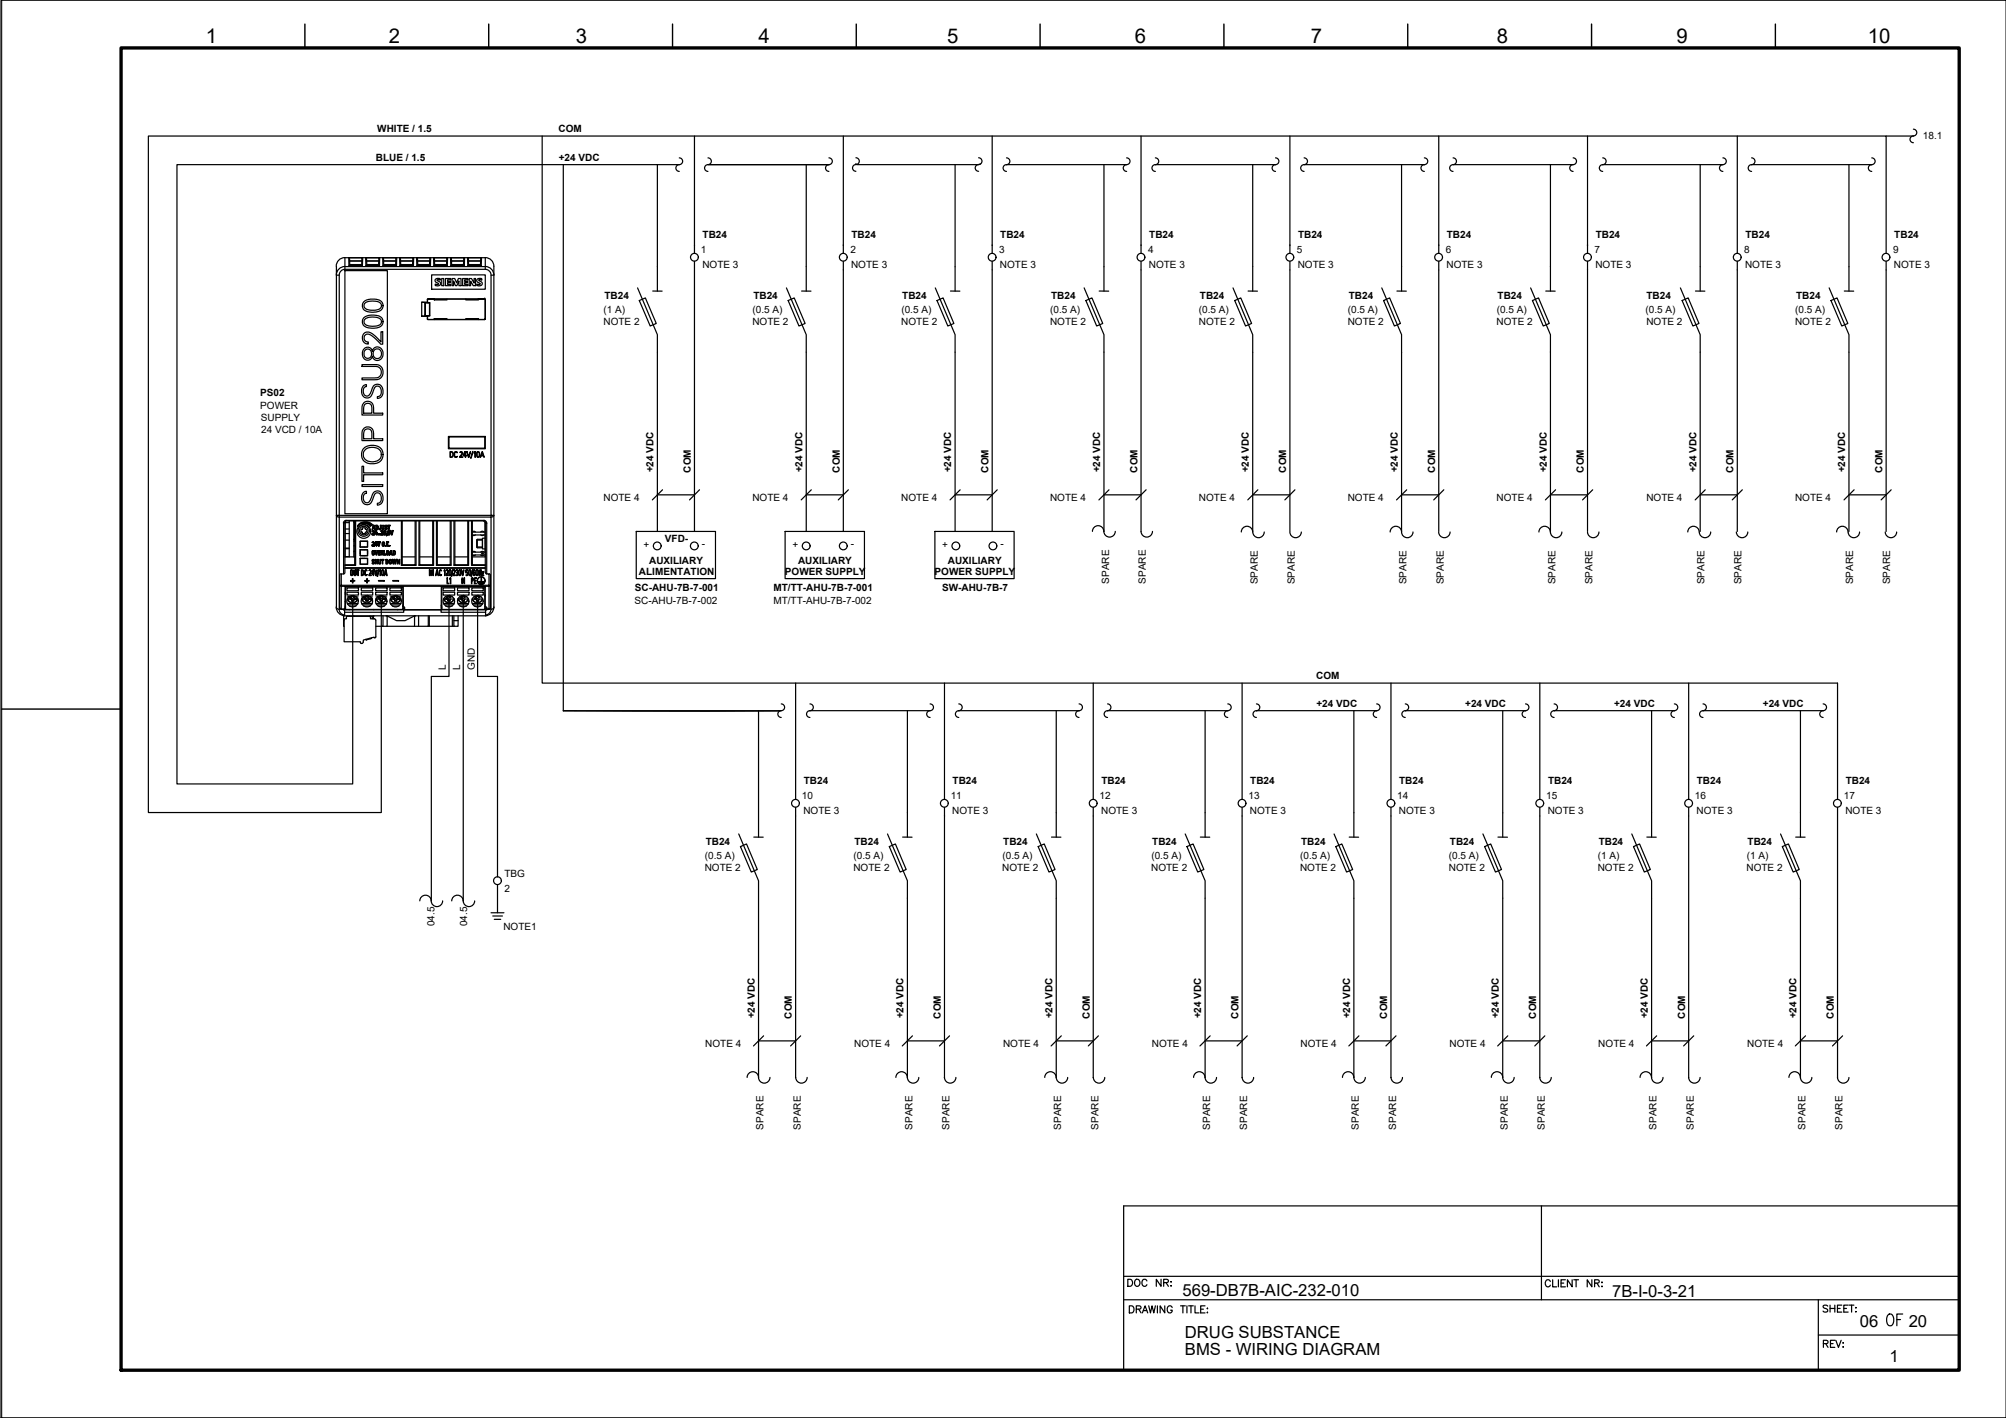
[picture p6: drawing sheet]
<svg xmlns="http://www.w3.org/2000/svg" width="420mm" height="297mm" viewBox="0 0 420 297" stroke-linecap="round" stroke-linejoin="round" font-family="sans-serif">
<defs><g id="words">
<text font-size="5.7" x="394.4" y="279">OF</text>
<text font-size="4.4" x="235.3" y="270.6">DOC NR:</text>
<g font-size="4.3">
<text x="43.1" y="9">1</text>
<text x="81.4" y="9">2</text>
<text x="120.6" y="9">3</text>
<text x="158.9" y="9">4</text>
<text x="198.4" y="9">5</text>
<text x="237.7" y="9">6</text>
<text x="274.6" y="9">7</text>
<text x="313.5" y="9">8</text>
<text x="351.1" y="9">9</text>
<text x="391.2" y="9">10</text>
</g>
<g font-size="3.5">
<text x="247.7" y="271.5">569-DB7B-AIC-232-010</text>
<text x="337.7" y="271.6">7B-I-0-3-21</text>
<text x="248.2" y="280.4">DRUG SUBSTANCE</text>
<text x="389.6" y="277.9">06</text>
<text x="399.8" y="277.9">20</text>
<text x="248.2" y="283.9">BMS - WIRING DIAGRAM</text>
<text x="395.8" y="285.3">1</text>
</g>
<g font-size="2.1">
<text x="79" y="27.7">WHITE / 1.5</text>
<text x="117" y="27.7">COM</text>
<text x="402.8" y="29.1">18.1</text>
<text x="78.7" y="33.6">BLUE / 1.5</text>
<text x="117" y="33.6">+24 VDC</text>
<text x="146.8" y="53.1">1</text>
<text x="147.2" y="49.9">TB24</text>
<text x="178.1" y="53.1">2</text>
<text x="178.4" y="49.9">TB24</text>
<text x="209.3" y="53">3</text>
<text x="209.5" y="49.9">TB24</text>
<text x="240.5" y="53.1">4</text>
<text x="240.7" y="49.9">TB24</text>
<text x="271.6" y="53.1">5</text>
<text x="271.9" y="49.9">TB24</text>
<text x="302.8" y="53">6</text>
<text x="303" y="49.9">TB24</text>
<text x="334" y="53.1">7</text>
<text x="334.2" y="49.9">TB24</text>
<text x="365.3" y="53">8</text>
<text x="365.6" y="49.9">TB24</text>
<text x="396.5" y="53.1">9</text>
<text x="396.8" y="49.9">TB24</text>
<text x="147.1" y="56.2">NOTE 3</text>
<text x="178.3" y="56.2">NOTE 3</text>
<text x="209.4" y="56.2">NOTE 3</text>
<text x="240.6" y="56.2">NOTE 3</text>
<text x="271.8" y="56.2">NOTE 3</text>
<text x="303" y="56.2">NOTE 3</text>
<text x="334.2" y="56.2">NOTE 3</text>
<text x="365.5" y="56.2">NOTE 3</text>
<text x="396.7" y="56.2">NOTE 3</text>
<text x="126.4" y="65.5">(1 A)</text>
<text x="126.6" y="62.7">TB24</text>
<text x="157.6" y="65.5">(0.5 A)</text>
<text x="157.8" y="62.7">TB24</text>
<text x="188.8" y="65.5">(0.5 A)</text>
<text x="189" y="62.7">TB24</text>
<text x="220" y="65.5">(0.5 A)</text>
<text x="220.2" y="62.7">TB24</text>
<text x="251.1" y="65.5">(0.5 A)</text>
<text x="251.3" y="62.7">TB24</text>
<text x="282.3" y="65.5">(0.5 A)</text>
<text x="282.5" y="62.7">TB24</text>
<text x="313.5" y="65.5">(0.5 A)</text>
<text x="313.7" y="62.7">TB24</text>
<text x="344.7" y="65.5">(0.5 A)</text>
<text x="344.8" y="62.7">TB24</text>
<text x="376" y="65.5">(0.5 A)</text>
<text x="376.2" y="62.7">TB24</text>
<text x="126.4" y="68">NOTE 2</text>
<text x="157.6" y="68">NOTE 2</text>
<text x="188.8" y="68">NOTE 2</text>
<text x="219.9" y="68">NOTE 2</text>
<text x="251.1" y="68">NOTE 2</text>
<text x="282.3" y="68">NOTE 2</text>
<text x="313.5" y="68">NOTE 2</text>
<text x="344.8" y="68">NOTE 2</text>
<text x="376" y="68">NOTE 2</text>
<text x="54.5" y="83">PS02</text>
<text x="54.5" y="85.6">POWER</text>
<text x="54.6" y="88.1">SUPPLY</text>
<text x="54.7" y="90.6">24 VCD / 10A</text>
<text x="136.9" y="99" transform="rotate(-90 136.9 99)">+24 VDC</text>
<text x="144.7" y="99" transform="rotate(-90 144.7 99)">COM</text>
<text x="168.1" y="99" transform="rotate(-90 168.1 99)">+24 VDC</text>
<text x="175.9" y="99" transform="rotate(-90 175.9 99)">COM</text>
<text x="199.2" y="99" transform="rotate(-90 199.2 99)">+24 VDC</text>
<text x="207.1" y="99" transform="rotate(-90 207.1 99)">COM</text>
<text x="230.4" y="99" transform="rotate(-90 230.4 99)">+24 VDC</text>
<text x="238.2" y="99" transform="rotate(-90 238.2 99)">COM</text>
<text x="261.6" y="99" transform="rotate(-90 261.6 99)">+24 VDC</text>
<text x="269.4" y="99" transform="rotate(-90 269.4 99)">COM</text>
<text x="292.8" y="99" transform="rotate(-90 292.8 99)">+24 VDC</text>
<text x="300.6" y="99" transform="rotate(-90 300.6 99)">COM</text>
<text x="324" y="99" transform="rotate(-90 324 99)">+24 VDC</text>
<text x="331.8" y="99" transform="rotate(-90 331.8 99)">COM</text>
<text x="355.3" y="99" transform="rotate(-90 355.3 99)">+24 VDC</text>
<text x="363.1" y="99" transform="rotate(-90 363.1 99)">COM</text>
<text x="386.5" y="99" transform="rotate(-90 386.5 99)">+24 VDC</text>
<text x="394.3" y="99" transform="rotate(-90 394.3 99)">COM</text>
<text x="126.4" y="105">NOTE 4</text>
<text x="157.6" y="105">NOTE 4</text>
<text x="188.8" y="105">NOTE 4</text>
<text x="219.9" y="105">NOTE 4</text>
<text x="251.1" y="105">NOTE 4</text>
<text x="282.3" y="105">NOTE 4</text>
<text x="313.5" y="105">NOTE 4</text>
<text x="344.8" y="105">NOTE 4</text>
<text x="376" y="105">NOTE 4</text>
<text x="139.3" y="113.6">VFD-</text>
<text x="134.8" y="114.8">+</text>
<text x="136" y="118.1">AUXILIARY</text>
<text x="147" y="114.6">-</text>
<text x="166" y="114.8">+</text>
<text x="167.2" y="118.1">AUXILIARY</text>
<text x="178.2" y="114.6">-</text>
<text x="197.4" y="114.8">+</text>
<text x="198.5" y="118.1">AUXILIARY</text>
<text x="209.5" y="114.6">-</text>
<text x="133" y="123.9">SC-AHU-7B-7-001</text>
<text x="133.8" y="120.5">ALIMENTATION</text>
<text x="162" y="123.9">MT/TT-AHU-7B-7-001</text>
<text x="164.4" y="120.5">POWER SUPPLY</text>
<text x="195.7" y="120.5">POWER SUPPLY</text>
<text x="197.3" y="123.9">SW-AHU-7B-7</text>
<text x="232.3" y="122.3" transform="rotate(-90 232.3 122.3)">SPARE</text>
<text x="240" y="122.2" transform="rotate(-90 240 122.2)">SPARE</text>
<text x="263.5" y="122.4" transform="rotate(-90 263.5 122.4)">SPARE</text>
<text x="271.2" y="122.4" transform="rotate(-90 271.2 122.4)">SPARE</text>
<text x="294.6" y="122.4" transform="rotate(-90 294.6 122.4)">SPARE</text>
<text x="302.4" y="122.4" transform="rotate(-90 302.4 122.4)">SPARE</text>
<text x="325.8" y="122.4" transform="rotate(-90 325.8 122.4)">SPARE</text>
<text x="333.6" y="122.4" transform="rotate(-90 333.6 122.4)">SPARE</text>
<text x="357" y="122.4" transform="rotate(-90 357 122.4)">SPARE</text>
<text x="364.7" y="122.4" transform="rotate(-90 364.7 122.4)">SPARE</text>
<text x="388.2" y="122.4" transform="rotate(-90 388.2 122.4)">SPARE</text>
<text x="395.9" y="122.4" transform="rotate(-90 395.9 122.4)">SPARE</text>
<text x="132.9" y="126.5">SC-AHU-7B-7-002</text>
<text x="162" y="126.5">MT/TT-AHU-7B-7-002</text>
<text x="93.4" y="140.4" transform="rotate(-90 93.4 140.4)">L</text>
<text x="96.4" y="140.4" transform="rotate(-90 96.4 140.4)">L</text>
<text x="99.4" y="140.4" transform="rotate(-90 99.4 140.4)">GND</text>
<text x="275.7" y="142.2">COM</text>
<text x="275.7" y="148.1">+24 VDC</text>
<text x="306.9" y="148.1">+24 VDC</text>
<text x="338.1" y="148.1">+24 VDC</text>
<text x="369.2" y="148.1">+24 VDC</text>
<text x="168" y="167.4">10</text>
<text x="168.4" y="164.3">TB24</text>
<text x="199.1" y="167.4">11</text>
<text x="199.5" y="164.3">TB24</text>
<text x="230.3" y="167.5">12</text>
<text x="230.7" y="164.3">TB24</text>
<text x="261.5" y="167.4">13</text>
<text x="261.9" y="164.3">TB24</text>
<text x="292.7" y="167.5">14</text>
<text x="293.1" y="164.3">TB24</text>
<text x="323.8" y="167.4">15</text>
<text x="324.2" y="164.3">TB24</text>
<text x="355" y="167.4">16</text>
<text x="355.4" y="164.3">TB24</text>
<text x="386.2" y="167.5">17</text>
<text x="386.6" y="164.3">TB24</text>
<text x="168.3" y="170.6">NOTE 3</text>
<text x="199.5" y="170.6">NOTE 3</text>
<text x="230.6" y="170.6">NOTE 3</text>
<text x="261.8" y="170.6">NOTE 3</text>
<text x="293" y="170.6">NOTE 3</text>
<text x="324.2" y="170.6">NOTE 3</text>
<text x="355.3" y="170.6">NOTE 3</text>
<text x="386.5" y="170.6">NOTE 3</text>
<text x="147.6" y="179.9">(0.5 A)</text>
<text x="147.8" y="177.1">TB24</text>
<text x="178.8" y="179.9">(0.5 A)</text>
<text x="179" y="177.1">TB24</text>
<text x="210" y="179.9">(0.5 A)</text>
<text x="210.1" y="177.1">TB24</text>
<text x="241.2" y="179.9">(0.5 A)</text>
<text x="241.3" y="177.1">TB24</text>
<text x="272.3" y="179.9">(0.5 A)</text>
<text x="272.5" y="177.1">TB24</text>
<text x="303.5" y="179.9">(0.5 A)</text>
<text x="303.7" y="177.1">TB24</text>
<text x="334.7" y="179.9">(1 A)</text>
<text x="334.9" y="177.1">TB24</text>
<text x="365.8" y="179.9">(1 A)</text>
<text x="366" y="177.1">TB24</text>
<text x="105.6" y="183.6">TBG</text>
<text x="147.6" y="182.4">NOTE 2</text>
<text x="178.8" y="182.4">NOTE 2</text>
<text x="209.9" y="182.4">NOTE 2</text>
<text x="241.1" y="182.4">NOTE 2</text>
<text x="272.3" y="182.4">NOTE 2</text>
<text x="303.5" y="182.4">NOTE 2</text>
<text x="334.6" y="182.4">NOTE 2</text>
<text x="365.8" y="182.4">NOTE 2</text>
<text x="105.7" y="186.8">2</text>
<text x="91" y="194" transform="rotate(-90 91 194)">04.5</text>
<text x="97.8" y="194" transform="rotate(-90 97.8 194)">04.5</text>
<text x="105.4" y="194.8">NOTE1</text>
<text x="158.1" y="213.3" transform="rotate(-90 158.1 213.3)">+24 VDC</text>
<text x="165.9" y="213.4" transform="rotate(-90 165.9 213.4)">COM</text>
<text x="189.3" y="213.3" transform="rotate(-90 189.3 213.3)">+24 VDC</text>
<text x="197.1" y="213.4" transform="rotate(-90 197.1 213.4)">COM</text>
<text x="220.4" y="213.3" transform="rotate(-90 220.4 213.3)">+24 VDC</text>
<text x="228.2" y="213.4" transform="rotate(-90 228.2 213.4)">COM</text>
<text x="251.6" y="213.3" transform="rotate(-90 251.6 213.3)">+24 VDC</text>
<text x="259.4" y="213.4" transform="rotate(-90 259.4 213.4)">COM</text>
<text x="282.8" y="213.3" transform="rotate(-90 282.8 213.3)">+24 VDC</text>
<text x="290.6" y="213.4" transform="rotate(-90 290.6 213.4)">COM</text>
<text x="313.9" y="213.3" transform="rotate(-90 313.9 213.3)">+24 VDC</text>
<text x="321.8" y="213.4" transform="rotate(-90 321.8 213.4)">COM</text>
<text x="345.1" y="213.3" transform="rotate(-90 345.1 213.3)">+24 VDC</text>
<text x="352.9" y="213.4" transform="rotate(-90 352.9 213.4)">COM</text>
<text x="376.3" y="213.3" transform="rotate(-90 376.3 213.3)">+24 VDC</text>
<text x="384.1" y="213.4" transform="rotate(-90 384.1 213.4)">COM</text>
<text x="147.7" y="219.4">NOTE 4</text>
<text x="178.9" y="219.4">NOTE 4</text>
<text x="210.1" y="219.4">NOTE 4</text>
<text x="241.3" y="219.4">NOTE 4</text>
<text x="272.4" y="219.4">NOTE 4</text>
<text x="303.6" y="219.4">NOTE 4</text>
<text x="334.8" y="219.4">NOTE 4</text>
<text x="366" y="219.4">NOTE 4</text>
<text x="159.9" y="236.7" transform="rotate(-90 159.9 236.7)">SPARE</text>
<text x="167.7" y="236.6" transform="rotate(-90 167.7 236.6)">SPARE</text>
<text x="191.1" y="236.7" transform="rotate(-90 191.1 236.7)">SPARE</text>
<text x="198.9" y="236.6" transform="rotate(-90 198.9 236.6)">SPARE</text>
<text x="222.3" y="236.7" transform="rotate(-90 222.3 236.7)">SPARE</text>
<text x="230.1" y="236.6" transform="rotate(-90 230.1 236.6)">SPARE</text>
<text x="253.5" y="236.7" transform="rotate(-90 253.5 236.7)">SPARE</text>
<text x="261.2" y="236.6" transform="rotate(-90 261.2 236.6)">SPARE</text>
<text x="284.6" y="236.7" transform="rotate(-90 284.6 236.7)">SPARE</text>
<text x="292.4" y="236.6" transform="rotate(-90 292.4 236.6)">SPARE</text>
<text x="315.8" y="236.7" transform="rotate(-90 315.8 236.7)">SPARE</text>
<text x="323.6" y="236.6" transform="rotate(-90 323.6 236.6)">SPARE</text>
<text x="347" y="236.7" transform="rotate(-90 347 236.7)">SPARE</text>
<text x="354.8" y="236.6" transform="rotate(-90 354.8 236.6)">SPARE</text>
<text x="378.2" y="236.7" transform="rotate(-90 378.2 236.7)">SPARE</text>
<text x="385.9" y="236.6" transform="rotate(-90 385.9 236.6)">SPARE</text>
</g>
</g></defs>
<!-- layer: PDF_I_DATA -->
<g fill="none" stroke="#000" stroke-width=".25">
<path d="M70.5 57.6v69.6M70.5 55.8v1.7M72.2 54a1.81 1.81 0 0 0-1.8 1.8M72.2 54h28.7a1.98 1.98 0 0 1 2.5 1.8v1.7M73.1 54h2.8M76.7 54h2.8M80.2 54h2.8M83.8 54h2.8M87.3 54h2.8M90.9 54h2.8M94.4 54h2.8M98 54h2.8"/>
<path d="M103.4 57.6v69.6a1.81 1.81 0 0 1-1.7 1.8M133.3 111.3h16.6v9.9h-16.6zM137.7 103.7h7.8M138.8 102.6l-2.2 2.1M146.5 102.6l-2.1 2.1M164.4 111.3h16.7v9.9h-16.7zM168.9 103.7h7.7M169.9 102.6l-2.1 2.1M177.7 102.6l-2.1 2.1M195.8 111.3h16.6v9.9h-16.6zM200 103.7h7.8M201.1 102.6l-2.1 2.1"/>
<path d="M208.9 102.6l-2.1 2.1M231.2 103.7h7.8M232.3 102.6l-2.1 2.1M240.1 102.6l-2.2 2.1M262.4 103.7h7.8M263.5 102.6l-2.2 2.1M271.2 102.6l-2.1 2.1M293.6 103.7h7.7M294.6 102.6l-2.1 2.1M302.4 102.6l-2.1 2.1M324.7 103.7h7.8M325.8 102.6l-2.1 2.1"/>
<path d="M333.6 102.6l-2.1 2.1M356.1 103.7h7.8M357.2 102.6l-2.2 2.1M364.9 102.6l-2.1 2.1M387.3 103.7h7.8M388.3 102.6l-2.1 2.1M396.1 102.6l-2.1 2.1M70.4 127.2a1.81 1.81 0 0 0 1.8 1.8M72.1 129h.1M72.2 129h29.5M102 128.9l-.3 .1M158.9 218h7.7"/>
<path d="M159.9 217l-2.1 2.1M167.7 217l-2.1 2.1M190.1 218h7.7M191.1 217l-2.1 2.1M198.9 217l-2.1 2.1M221.2 218h7.8M222.3 217l-2.1 2.1M230.1 217l-2.2 2.1M252.4 218h7.8M253.5 217l-2.2 2.1M261.2 217l-2.1 2.1M283.6 218h7.7"/>
<path d="M284.6 217l-2.1 2.1M292.4 217l-2.1 2.1M314.7 218h7.8M315.8 217l-2.1 2.1M323.6 217l-2.1 2.1M345.9 218h7.8M347 217l-2.2 2.1M354.8 217l-2.2 2.1M377.1 218h7.8M378.2 217l-2.2 2.1M385.9 217l-2.1 2.1"/>
</g>
<!-- layer: PDF_EI-CTRL -->
<g fill="none" stroke="#000" stroke-width=".25">
<path d="M70.5 57.5v.1h.6M72.2 54v1.8h29.4v-1.8M72.2 56.4v-.6a1.81 1.81 0 0 0-1.8 1.8M72.2 56.7h8.9v50.9h-8.9zM73 54l.2 .2 .1 1.5h2.5v-1.5M73 54l.1 1.7h2.8l.1-1.7-.2 .1M73.1 55.7h.1M73.1 55.7h2.8M73.2 54.7h2.6M73.3 55.4h2.5M74.1 55.7h.1M75.9 55.7h.1"/>
<path d="M76.6 54l.2 .2v1.5h2.5l.1-1.5 .1-.2M76.6 54v1.7h2.9v-1.7M76.7 55.7h-.1M76.7 55.7h2.7M76.8 54.7h2.5M76.8 55.4h2.5M78.9 55.7h.1M79.4 55.7h.1M80.1 54l.2 .2 .1 1.5h2.5v-1.5l.2-.2M80.2 54v1.7h2.8l.1-1.7M80.2 55.7h.1M80.2 55.7h2.8"/>
<path d="M80.3 54.7h2.6M80.4 55.4h2.5M82.7 55.7h.1M83 55.7h.1M83.7 55.7h2.9M83.9 54.7h2.5M83.9 55.4h2.5M83.9 55.7h.1M84 55.7h.1M86.5 55.7h.1M86.6 54l-.1 .2-.1 1.5h-2.5v-1.5l-.2-.2 .1 1.7h2.8v-1.7M87.3 55.7h2.8"/>
<path d="M87.5 54.7h2.5M87.5 55.4h2.5M89.9 55.7h.1M90 55.7h.1M90.1 55.7h.1M90.2 54l-.2 .1v1.6h-2.5l-.1-1.5M90.2 54l-.1 1.7h-2.8l-.1-1.7 .2 .1M90.4 57.6h11.2v3h-11.2zM90.8 55.7h2.9M91 54.1l-.2-.1 .1 1.7h2.8v-1.7l-.1 .2-.1 1.5h-2.5v-1.5M91 54.7h2.6M91 55.4h2.5"/>
<path d="M91.1 55.7h.1M91.3 58.4h.9v.2l-.7 .1a.86 .86 0 0 1 .7 1l-.5 .2-.5-.1v-.3l.3 .1a.2 .2 0 0 0 .3 0 .2 .2 0 0 0 0-.2l-.1-.1a.52 .52 0 0 1-.5-.3 .52 .52 0 0 1 .1-.6zM92.5 58.3h.4v1.5h-.4zM93.3 58.3h1.1v.3h-.7v.4h.6v.2h-.6v.4h.7v.2h-1.1zM93.7 55.7h.1M94.4 55.7h2.8M94.5 54.1l-.1-.1v1.7h2.9v-1.7l-.2 .2v1.5h-2.5v-1.5M94.6 54.7h2.5M94.6 55.4h2.5M94.7 58.3h.6l.3 1 .4-1h.6v1.5h-.5v-.9l-.4 .9h-.3l-.4-.9v.9h-.3zM96.9 58.3h1.1v.3h-.7v.4h.6v.2h-.6v.4h.7v.2h-1.1zM98.1 54.1l-.2-.1 .1 1.7h2.8v-1.7l-.1 .2-.1 1.5h-2.5v-1.5"/>
<path d="M98.1 54.7h2.6M98.1 55.4h2.5M98.3 58.3h.5l.5 1v-1h.3v1.5h-.5l-.5-.9v.9h-.3zM100 58.4h.9v.2h-.6l.1 .2a.57 .57 0 0 1 .6 .8 .57 .57 0 0 1-.9 .2h-.2v-.3l.6 .1v-.2a.58 .58 0 0 1-.5-.3 .58 .58 0 0 1 0-.7zM100.8 55.7h-2.8M101.6 56.4v-.6a1.81 1.81 0 0 1 1.8 1.8M103.4 57.5v.1h-.6M75.8 76.4h2.4a1.62 1.62 0 0 1 2 1.4 1.62 1.62 0 0 1-1.7 1.8h-2.7v-.4h2.4a1.27 1.27 0 0 0 1.7-1.2 1.27 1.27 0 0 0-1.7-1.2h-2.4zM76.2 66.6a3.3 3.3 0 0 1 3.9 .1 1.49 1.49 0 0 1-.3 1.6 1.49 1.49 0 0 1-1.5 .5 2.01 2.01 0 0 1-2.4-1.3v-.5zM76.2 63.2a3.4 3.4 0 0 1 3.7 0 1.38 1.38 0 0 1 .1 1.6 1.38 1.38 0 0 1-1.5 .6 2.18 2.18 0 0 1-2.6-1v-.6zM76.2 69.8a1.67 1.67 0 0 1 2.4 .6l1.2 1.2v-2.1h.4v2.6l-.6-.1a5.1 5.1 0 0 0-2.6-2 .83 .83 0 0 0-.7 .9 .83 .83 0 0 0 .8 .7v.5a1.31 1.31 0 0 1-1.2-.8 1.31 1.31 0 0 1 .3-1.5zM76.4 72.9a.99 .99 0 0 1 1.6 .7 1.15 1.15 0 0 1 1.4-.9 1.15 1.15 0 0 1 .8 1.4 1.15 1.15 0 0 1-.8 1.4 1.15 1.15 0 0 1-1.4-.9 1.07 1.07 0 0 1-1.3 .8 1.07 1.07 0 0 1-.8-1.3l.1-.6z"/>
<path d="M76.4 66.9a2.93 2.93 0 0 1 3.4 .1 .96 .96 0 0 1-.1 1 .96 .96 0 0 1-1 .3h-.3a1.98 1.98 0 0 1-2.1-.7l-.1-.3zM76.4 63.5a2.99 2.99 0 0 1 3.4 .2 .96 .96 0 0 1-.1 1 .96 .96 0 0 1-1 .3 2.69 2.69 0 0 1-2.4-.6l-.1-.5zM76.5 73.3a.87 .87 0 0 1 1.1 .1 .87 .87 0 0 1 .2 1.1 .83 .83 0 0 1-1.1 .5 .83 .83 0 0 1-.5-1.1zM78.4 73.4a.94 .94 0 0 1 1.2 0 .94 .94 0 0 1 0 1.3 .94 .94 0 0 1-1.2 .1l-.3-.6zM88.3 63.3l1.7 .2v2.7M89 63.5v2.6zM89 66l.2 .2M89.1 66l.1 .1M89.2 63.4l-.2 .1M89.2 63.4l-.1 .2M89.5 66.8l.1 .1zM89.5 63.3v-.6v.7"/>
<path d="M89.5 66.2v.1M89.6 62.6l-.1 .1M90 66.1l-1.7 .2v-3l1.7 .1v2.8h-.5v.6v-.5h-1.2M90 63.4v.1M91 62.6h-1.4h11.9h-1.3M91 62.6h2.6v.2h-2.6zM91 66.7h2.6v.2h-2.6zM91 66.9h-1.4h11.9h-1.3v-.2h-2.6v.2M93.6 66.9h6.6M93.6 62.6h4M97.6 62.6h2.6v.2h-2.6zM101.5 66.9l.1-.1z"/>
<path d="M101.5 62.6l.1 .1M101.5 66.9h.1M101.5 62.6h.1M101.6 62.7v4.1zM75.8 97.7h.4v1.4h4v.3h-4v1.4h-.4zM76 80.9l.8-.3-.1 .4a1.06 1.06 0 0 0-.6 1.1 1.06 1.06 0 0 0 .9 .9 3.3 3.3 0 0 0 1-1.8 1.16 1.16 0 0 1 1.5-.6 1.16 1.16 0 0 1 .7 1.4v.2a1.2 1.2 0 0 1-1.2 1.3v-.4a1.12 1.12 0 0 0 .9-1.2 1.12 1.12 0 0 0-1-1 1.8 1.8 0 0 0-.9 1.5 1.16 1.16 0 0 1-1.4 .9 1.16 1.16 0 0 1-.9-1.4zM76.2 93.9a2.61 2.61 0 0 1 3.9 .5 1.97 1.97 0 0 1-.3 2.1 1.97 1.97 0 0 1-2 .6 1.93 1.93 0 0 1-1.9-1.1 1.93 1.93 0 0 1 .3-2.1zM76.3 89.7a1.27 1.27 0 0 1 1.5-.1 1.27 1.27 0 0 1 .5 1.5v.8h1.9v.4h-4.4v-1.8zM76.3 84.3a1.28 1.28 0 0 1 1.5 0 1.28 1.28 0 0 1 .5 1.4v.9h1.9v.3h-4.4v-1.8zM76.4 84.7a.97 .97 0 0 1 1.2 0 .97 .97 0 0 1 .3 1.2v.7h-1.7v-1.2zM76.4 90.1a.99 .99 0 0 1 1.2 0 .99 .99 0 0 1 .3 1.2v.6h-1.7v-1.3zM76.5 94.2a2.2 2.2 0 0 1 3.3 .7 1.79 1.79 0 0 1-2.5 1.7 1.43 1.43 0 0 1-1.2-1 1.43 1.43 0 0 1 .4-1.4z"/>
<path d="M93.9 91.4h7.7v2.6h-7.7zM94 91.5h7.5v2.4h-7.5zM94.3 94.6a.59 .59 0 0 1 .6 .6 .59 .59 0 0 1-.6 .6zM94.4 94.7a.52 .52 0 0 1 .5 .5 .52 .52 0 0 1-.5 .5zM95.3 94.6h.4l.1 .2-.2-.1a.56 .56 0 0 0-.5 .4 .56 .56 0 0 0 .3 .6l.4-.1-.2 .2-.4-.1-.1-.8zM96.4 94.7a.37 .37 0 0 1 .5 .2 .37 .37 0 0 1-.3 .4l-.2 .4 .5 .1h-.6l.2-.4a.4 .4 0 0 0 .1-.7l-.2 .1zM97.3 94.6h.2v.8h.2l-.2 .1v.3v-.3h-.5zM97.4 94.7l.1 .7h-.4zM97.8 94.6l.4 1.1 .4-1.1-.4 1.2h-.1zM99 94.6l-.3 1.4zM99.5 94.6h.1v1.2l-.1-1.1-.2 .1zM99.9 94.7a.32 .32 0 0 1 .4 0 .32 .32 0 0 1 .2 .3v.4a.35 .35 0 0 1-.5 .4 .35 .35 0 0 1-.2-.6z"/>
<path d="M100 94.7h.3l.1 .2v.6l-.2 .2-.3-.1zM101 94.6l.4 1.2-.1-.3h-.5l-.2 .3zM101 94.7l.2 .7h-.4zM70.4 108l.2 .2 .5 .1v-.3h31.7v.3l.6-.3h-.6v-50.4a1.27 1.27 0 0 0-1.2-1.2h-29.4a1.23 1.23 0 0 0-1.1 1.2v50.4h-.6M71.9 109.6l.3-.2v10.6l-.2 .2M72 109.6v10.6h-.5v2.4h30.9v-2.4h-.5v-10.6M72.2 118.9h29.4M72.2 119h29.4M72.3 116.6h.9M72.3 114.9h.9M72.3 114.8h.9M72.3 109.2l-.1 7.5h2.1"/>
<path d="M72.3 113.1h.9M72.3 109.5h.9M72.3 110.8h.9M72.3 111.8h.9M72.5 109a.6 .6 0 0 0-.6 .6M72.5 109.1l-.3 .3M72.6 109h28.7v.1h-28.7zM73.2 109.1v7.6M73.5 119.4l.2-.1 .2 .3v.7l-.2 .3-.3-.2zM73.6 119.5l.2 .1v.7l-.2 .2-.1-.1zM74.1 114.3l.2 .1M74.1 113l.2 .1"/>
<path d="M74.1 109.1v7.6M74.1 113l.1 .1M74.1 119.4l.1 .9a.17 .17 0 0 0 .1 .2 .17 .17 0 0 0 .2-.2v-.9l.1 .6a.3 .3 0 0 1 0 .5 .3 .3 0 0 1-.5-.1zM74.2 109.2l-.1 .1M74.3 115.5h-.2M74.3 113.3l-.2 .1M74.3 109.4v3.6M74.3 109.2l-.2 .2M74.3 109.1l.1 9.2h-2.2M74.3 118.3l.2 .1M74.5 109.1v9.3h-2.3M74.7 119.4h.5l-.2 .1v1.1v-1.1z"/>
<path d="M74.9 110.2a1.71 1.71 0 0 1 2.6 0M75.4 117h1.6v1.2h-1.6zM75.4 115.2h1.6v1.2h-1.6zM75.4 113.4h1.6v1.2h-1.6zM75.4 114.6h.1M75.4 113.4h.1M75.4 116.4h.1M75.4 115.2h.1M75.4 118.2h.1M75.4 117h.1M75.4 116h.1M75.4 115.8h.1"/>
<path d="M75.5 113.4h1.5v1.2h-1.5zM75.5 115.2h1.5v1.2h-1.5zM75.5 117h1.5v1.2h-1.5zM75.5 115.6h-.1M75.7 119.4h.3l.2 .3v.6l-.3 .3h-.2zM75.8 119.5a.57 .57 0 0 1 .3 .5 .57 .57 0 0 1-.3 .5zM75.8 101.5h4.4v.4h-4.4zM75.9 110.6h.6v.3h.3v.6h-.3v.3h-.6v-.3h-.3v-.6h.3zM76 103.3l.8-.4v.4a1.05 1.05 0 0 0-.7 1.1 1.05 1.05 0 0 0 .9 .9 2.73 2.73 0 0 0 1-1.7 1.17 1.17 0 0 1 1.4-.7 1.17 1.17 0 0 1 .8 1.4v.2a1.2 1.2 0 0 1-1.2 1.3v-.4a1.1 1.1 0 0 0 .9-1.1 1.1 1.1 0 0 0-1-1.1 1.8 1.8 0 0 0-.9 1.6 1.16 1.16 0 0 1-1.4 .9 1.16 1.16 0 0 1-.9-1.4zM76 114.6h.1M76 115.2h.1M76 116.4h.1"/>
<path d="M76 117h.1M76.4 114.6h.1M76.4 115.2h.1M76.4 116.4h.1M76.4 117h.1M76.5 109.5l.5 .1 .5 .4M76.5 119.4h.3l.1 .2-.4-.1v.6a.25 .25 0 0 0 0 .2 .25 .25 0 0 0 .2 .2l.2-.1-.2 .2a.8 .8 0 0 1-.2-1.2zM77 115.6h.1M77 115.8h.1M77 116h.1M77.4 119.4l.3 .1-.3 1 .4 .1h-.5l.3-.8v-.3h-.3zM77.8 109.9l-.2 .2 .2-.2a1.99 1.99 0 0 0-1.9-.3h.7l.9 .5"/>
<path d="M77.9 113.7l.1-.1v.1h.3l-.3 .7h.4M78 114.3h.1M78 112h.1M78 111.9l.3-.5-.3 .5M78 111.9h.1M78 109.9l-.5 .4M78 109.9a1.97 1.97 0 0 0-3.1 .4 2.02 2.02 0 0 1 3.1-.3M78 111.2l-.1 .1M78 111.1v.2h.3v.2l-.3 .6 .4-.1M78 117.3l.4 .1-.3-.2-.1 .3M78 115.4l.4 .1v.5a.24 .24 0 0 1-.2 .3 .24 .24 0 0 1-.2-.3zM78 117.2a.36 .36 0 0 0 .3 .6v.3l-.3-.1"/>
<path d="M78 114.3h.4zM78 117.4l.4 .5M78 115.7l.1 .4 .2-.1M78.1 112h.3zM78.1 116.2h.1M78.1 119.4h.1v.8h.2l-.2 .4v-.3h-.3zM78.1 115.5l.2 .1-.1 .6-.2-.1zM78.1 110.6h.3M78.1 119.5l.1 .7h-.3zM78.2 110.1l.1-.1 .2 1-.2-.9M78.2 110l-.2 1M78.3 110.2l-.2 .5h.3"/>
<path d="M78.3 110.1l.1 .6M78.3 113.8l-.3 .5M78.3 117.9l-.3 .1M78.3 110h-.1l-.2 1 .1-.3h.3l.1 .3M78.4 113.7l-.2-.2-.2 .1a.27 .27 0 0 1 .4 .2 .27 .27 0 0 1-.2 .3l-.2 .3 .4-.1M78.4 117.4l-.3-.1v.3a.25 .25 0 0 1 .3 .4 .25 .25 0 0 1-.4 .1v-.2M78.4 111.3l-.2-.2-.2 .1a.28 .28 0 0 1 .4 .2 .28 .28 0 0 1-.2 .4l-.2 .2h.4M78.4 115.5l-.1-.2-.3 .1v.6M78.4 115.6v.2M78.4 119.4l.3 1 .3-1-.2 1.2h-.1zM78.5 114.1v.1h.3v.2l.2-.2M78.5 111.7l.2-.4-.2 .4"/>
<path d="M78.7 115.3h.1M78.6 117.3l.1-.1-.1 .9 .1-.4h.3l.1 .4v-.8M78.6 114.1h.2zM78.6 111.7h.2zM78.6 115.3l.2 .8M78.7 115.3l-.1 .1M78.7 117.3v.4h.3l.1-.5-.1 .1M78.7 117.6h.3M78.7 113.5l-.2 .7M78.7 110.1h.3a.46 .46 0 0 1 .2 .5 .46 .46 0 0 1-.5 .4v-1a.4 .4 0 0 1 .4 .1 .4 .4 0 0 1 .1 .4M78.7 113.5h.2zM78.7 111.2l.2-.1h-.2l-.2 .8h.3l.1 .2 .1-.3"/>
<path d="M78.7 111.1l-.2 .7M78.8 113.7v.5h-.2zM78.8 111.3v.5h-.2zM78.8 110.1l.3 .2a.34 .34 0 0 1 0 .4 .34 .34 0 0 1-.3 .2v-.7M78.8 116.1v.1M78.9 113.6v.6l.1-.1M78.9 113.5l-.2 .1M78.9 111.2v.6l.1-.1M78.9 111.7h.1zM78.9 114.1h.1zM79 115.3l-.2 .8M79 115.4l-.2 .8"/>
<path d="M79 115.3l.1 .1zM79.1 113.5l.2 .9h.1l.2-.8M79.2 113.5h.1M79.1 115.4l-.2 .9h-.1l-.2-.9 .2 .8M79.1 110.5l-.1 .3h-.2M79.1 113.6l.2 .7M79.1 111.9v.2l.1-.1M79.2 111.9h.1M79.1 113.5l.2 .8M79.2 113.5l-.1 .1M79.2 111.9l-.1 .1M79.2 115.3v1l.4-.1"/>
<path d="M79.2 115.3h.4zM79.3 119.3l-.2 1.4zM79.3 117.3l.1-.1-.1 .6a.27 .27 0 0 0 .2 .4 .27 .27 0 0 0 .3-.4v-.5M79.3 115.7h.3zM79.3 116.1h.3zM79.4 117.3v.6l.1 .2 .2-.1 .1-.8-.1 .1M79.4 111.9v.2v-.1M79.4 111.9h.1M79.4 114.3h.1M79.4 117.8l.1 .2 .2-.2M79.4 111.9v.1M79.5 110.7l-.1 .1"/>
<path d="M79.5 113.5l-.2 .8M79.5 113.6l-.2 .7M79.5 113.5l.1 .1zM79.6 119.4h.1v1.2l-.1-1.1-.2 .1zM79.6 111.9v.2l.1-.1M79.7 111.9h.1M79.6 115.8l-.3 .1v.3l.3-.1M79.6 115.4l-.3 .1v.3l.3-.1M79.6 115.3l-.4 .1M79.7 111.9l-.1 .1M79.7 110.1l.1-.1-.1 .8-.1 .1-.1-.1M79.8 110.1v.6a.19 .19 0 0 1 0 .2 .19 .19 0 0 1-.3 .1 .19 .19 0 0 1 0-.3l.1 .1 .1-.2"/>
<path d="M79.8 112v-.1v.2l.4-.1M79.8 111.9l.3-.5-.3 .5M79.8 115.4l.2-.1 .2 .2M79.8 115.3v1l.1-.4h.2l.2 .4M79.8 111.2l.3 .1v.2l-.3 .5M79.8 115.3h.2zM79.8 111.2v.1M79.8 111.1v.1M79.9 115.5l.2 .1-.1 .2zM79.9 112h.3zM79.9 117.3l.5-.1h-.5v.1h.2v.8l.1-.8h.2M80 110.1l.1-.1-.1 .6a.26 .26 0 0 0 .2 .4 .26 .26 0 0 0 .2-.4v-.5"/>
<path d="M80 119.4h.1a.73 .73 0 0 1 .1 1.2l-.3-.3zM80 115.4l.2 .1-.1 .3 .1 .1M80.1 110.1v.7a.16 .16 0 0 0 .1 .1 .16 .16 0 0 0 .2-.1v-.8v.1M80.1 110.6l.1 .2 .2-.1M80.1 119.5h.2v.3l-.1 .7-.2-.2zM80.1 113.7l.1-.2 .2 .1 .1 .4M80.1 113.8v.4M80.1 113.7v.1M80.1 115.8l.2 .5-.1-.3M80.1 113.6h.4v.5a.25 .25 0 0 1-.1 .3 .25 .25 0 0 1-.3-.1zM80.1 115.6l-.2 .1M80.1 116h.1"/>
<path d="M80.2 113.7l.3 .1-.2 .6-.1-.2zM80.2 111.3l-.1-.2-.2 .1a.28 .28 0 0 1 .3 .2 .28 .28 0 0 1-.1 .4l-.2 .2h.3M80.2 115.6h.1M80.2 115.9v.1M80.4 111.4a.24 .24 0 0 1 .2-.3 .24 .24 0 0 1 .2 .3M80.4 111.3v.1M80.4 115.3v1l.4-.1M80.5 115.3h.1M80.4 111.8l.1 .2v-.3l.3 .1-.1 .2h-.2M80.4 111.6l-.1 .2M80.5 113.8l-.2 .5-.1-.1v-.4M80.5 115.3l-.1 .1"/>
<path d="M80.5 115.4v.8l.3-.1M80.5 116.1h.3zM80.6 111.1v.1a.22 .22 0 0 0-.2 .2 .22 .22 0 0 0 .1 .2 .25 .25 0 0 0-.1 .4 .25 .25 0 0 0 .4 0 .25 .25 0 0 0-.1-.4l.1-.2-.2-.2M80.7 110.1a.38 .38 0 0 0 .3 .5v.3l-.3-.1M80.7 110.1h.3l.1 .2v-.1M80.7 119.4h.2l.2 1.2-.2-.3h-.3l-.1 .3zM80.7 114.3l.1 .1zM80.7 111.4l-.1 .1-.1-.1 .1 .2a.16 .16 0 0 1-.2-.2 .16 .16 0 0 1 .2-.1 .16 .16 0 0 1 0 .3M80.7 110.2l.4 .5M80.7 111.4l-.1 .1zM80.7 111.9h-.2M80.8 114.3h.1"/>
<path d="M80.8 111.2v.2M80.8 119.5l.1 .7h-.3zM80.8 117.3h.2a.44 .44 0 0 1 .3 .5 .44 .44 0 0 1-.5 .3v-.9h.2a.37 .37 0 0 1 .3 .5M80.8 111.8v-.2v.2M80.9 117.3h.2M80.9 117.3v.8l.3-.2-.1-.6M81 115.7v.4l.2 .1M81 115.6h.1M81 113.5v.9l.1-.3 .2 .4 .1-.1M81 113.5h.1zM81 115.4l.4 .1v.5a.24 .24 0 0 1-.2 .3 .24 .24 0 0 1-.2-.3zM81 110.7l-.4 .1"/>
<path d="M81.1 110.2l-.3-.2-.2 .3M81.1 113.5l-.1 .1M81.1 115.5l.2 .1-.1 .6-.2-.1zM81.1 110.3l-.3-.1v.2a.28 .28 0 0 1 .3 .3 .28 .28 0 0 1-.4 .2v-.2M81.1 112l-.1 .2v-.3v.3M81.1 111.9l-.1 .1M81.1 114l.3 .4M81.2 117.7v.2l-.3 .1M81.2 111.4a.23 .23 0 0 1 .2-.3 .23 .23 0 0 1 .3 .3M81.2 110.1l.5-.1h-.5v.2h.2v.8l.1-.8 .2-.1M81.2 111.3v.1M81.3 111.8v.2a.17 .17 0 0 1 .1-.3 .17 .17 0 0 1 .2 .1 .17 .17 0 0 1-.2 .2h-.1"/>
<path d="M81.3 111.6l-.1 .2M81.3 113.5l-.2 .4v-.3M81.3 113.6l-.2 .3M81.3 115.6v.4l-.1 .1h-.2v-.4M81.4 113.6l-.3 .3 .3 .5M81.4 111.1v.1a.22 .22 0 0 0-.2 .2 .22 .22 0 0 0 .1 .2 .25 .25 0 0 0-.1 .4 .25 .25 0 0 0 .4 0 .25 .25 0 0 0-.1-.4l.2-.3-.3-.1M81.4 111.5l.2-.1zM81.4 115.5l-.2-.2-.2 .2M81.4 115.6v.1M81.5 117.5l.2-.3 .3 .1v.2M81.6 114.3l.1 .1zM81.6 116.3l.2-1-.2 1 .1-.3h.3l.2 .3"/>
<path d="M81.6 114.3h.1zM81.6 111.4l-.2 .1-.1-.1 .1 .2a.16 .16 0 0 1-.2-.2 .16 .16 0 0 1 .3-.1 .16 .16 0 0 1 0 .2l-.1 .1M81.6 117.3l.4 .1v.4a.24 .24 0 0 1-.2 .3 .24 .24 0 0 1-.3-.1zM81.6 111.8l-.1 .2-.2-.1M81.6 117.8l.2 .2 .1-.2M81.6 111.2v.2M81.7 117.4l.2 .1-.1 .6-.2-.1zM81.7 111.8l-.1-.2 .1 .2M81.7 115.9h.3zM81.8 111.2l.1-.1 .1 1h.1l.2-.9M81.8 115.4l.1-.1 .3 1-.3-.9M81.8 115.3h.1z"/>
<path d="M81.8 111.1l.2 .8M81.9 115.4l.1 .6h-.3l.2-.5M81.9 111.2l.2 .7M82.1 117.3l.1-.1 .1 .9 .3-.7 .1 .7h.2l.2-.8M82.2 117.2l.2 .8M82.2 117.2l.2 .7M82.3 111.1l-.3 .8M82.3 111.1v.1zM82.3 111.2l-.2 .8M82.3 115.4a.43 .43 0 0 1 .5 .4 .43 .43 0 0 1-.5 .5v-1l.4 .1 .1 .4M82.4 115.4l.3 .3a.34 .34 0 0 1 .1 .3 .34 .34 0 0 1-.4 .2v-.7M82.5 117.2l-.1 .8"/>
<path d="M82.6 117.2v.1zM82.6 117.2l.2 .8M82.7 115.8l-.1 .3h-.2M83 117.3l-.2 .7M83 117.1l-.2 .8M83 117.2l.1 .1zM83.2 117.3l.1-.1-.1 .9 .1-.7M83.3 117.2l.3 .8M83.3 117.2l.3 .7M83.7 117.3v-.1v.8M83.7 117.3v.8l-.4-.7M84.1 109.1v9.3h3v-9.3"/>
<path d="M84.2 118.3l-.2 .1M84.2 109.1v9.2h2.8v-9.2M84.2 116.7h2.8M87 118.3l.1 .1M87.8 109.1v9.3h3v-9.3M87.8 118.3l-.1 .1M87.9 109.1v9.2h2.8l-.1-9.2M87.9 116.7h2.7M89.9 119.4l.1 1.2zM90.2 119.4l.5 1v-1h.1v1.2l-.5-1-.1 1zM90.7 118.3l.1 .1M91.4 109.1v9.3h3.1v-9.3"/>
<path d="M91.5 119.4h.1l.2 1.2-.1-.3h-.3l-.2 .3zM91.5 118.3l-.1 .1M91.5 119.5l.2 .7h-.3zM91.6 109.1l-.1 9.2h2.9l-.1-9.2M91.6 116.7h2.7M92.1 119.4h.2l.2 .2-.2-.1a.76 .76 0 0 0-.1 1l.3-.1-.1 .2a.5 .5 0 0 1-.4-.9zM93.1 119.4h.1v1.2l-.1-1.1-.1 .1zM93.5 119.4h.2l.2 .2-.4 .9 .4 .1h-.5l.4-.8v-.3h-.3zM94.1 119.4h.1a.77 .77 0 0 1 .2 1.2h-.1a.75 .75 0 0 1-.2-1.2zM94.1 119.5h.2l.1 .1v.7l-.1 .2-.2-.2zM94.3 118.3l.2 .1M94.8 119.3l-.2 1.4z"/>
<path d="M95 119.4l.1-.1 .2 .3-.3 .9 .4 .1h-.5l.4-.9-.1-.2h-.3zM95.1 109.1v9.3h3v-9.3M95.2 118.3l-.1 .1M95.3 109.1l-.1 9.2h2.8v-9.2M95.3 116.7h2.7M95.6 119.4h.2l.1 .3a.27 .27 0 0 0-.1 .3 .27 .27 0 0 0 .1 .2l-.1 .4-.3-.2a.28 .28 0 0 0 .3-.2 .28 .28 0 0 0-.2-.3 .22 .22 0 0 0 .3-.3 .22 .22 0 0 0-.4-.1zM96.1 119.4h.1a.73 .73 0 0 1 .1 1.2l-.2-.3zM96.2 119.5l.3 .1-.2 .9a.33 .33 0 0 1-.2-.5zM96.6 119.4l.3 1 .2-1h.1l-.2 1.2h-.2zM97.6 119.4h.4l-.3 .1v.4a.32 .32 0 0 1 .3 .3 .32 .32 0 0 1-.4 .3l.1-.1 .1 .1 .1-.4v-.2l-.3 .1zM98 118.3l.1 .1M98.3 119.4h.1a.77 .77 0 0 1 .1 1.2h-.1a.89 .89 0 0 1-.1-1.2z"/>
<path d="M98.3 119.5h.1a.9 .9 0 0 1 .1 1l-.2-.2zM98.8 109.1v9.3h2.8M98.9 118.3l-.2 .1M98.9 111.4l.4-.1 .3 .1M98.9 115.6l.4-.1 .3 .1M98.9 109.1v9.2h2.7M98.9 111.5h2.7M98.9 116.3h2.7M98.9 115.7h2.7M99 119.3l-.2 1.4zM99.2 119.4l.3 .1h-.3l-.1 .4a.25 .25 0 0 1 .4 0 .25 .25 0 0 1 0 .3l-.1 .4a.88 .88 0 0 1-.2-1.2zM99.2 119.9a.31 .31 0 0 1 .3 .3 .31 .31 0 0 1-.2 .3l-.1-.2z"/>
<path d="M99.6 112l-.3 .2-.4-.1h2.7M99.6 116.3l-.3 .1-.4-.1M99.7 119.4l.2-.1 .2 .2 .1 .7a.29 .29 0 0 1-.3 .4 .29 .29 0 0 1-.2-.5zM99.8 119.5h.2a.75 .75 0 0 1-.2 1zM99.8 113.1h1.2M99.8 114.6h1.2M100 113l-.2 .1v1.5l.2 .2M100 113h1v1.8h-1zM100.3 119.4l.1 .5h.3l.1-.5v1.2l-.1-.6h-.3l-.1 .6zM100.7 111.4l.3-.1 .4 .1M100.7 112l.3 .2 .4-.2M100.7 115.6l.3-.1 .4 .1"/>
<path d="M100.7 116.3l.3 .1 .4-.1M101 119.7h.3l-.3 .8 .3 .1h-.4l.4-.8zM101.3 109.1l.3 .3M101.3 109a.6 .6 0 0 1 .6 .6M101.6 109.2v7.5h-2.7M101.6 112.7h-.6v2.3h.6M101.9 109.6l-.3-.2v10.4l.1 .3 .2 .1M70.4 127.2l.2 .3 .5 .1v-19.3h31.7v19.3l.5-.1 .1-.3M71 127.6a1.2 1.2 0 0 0 1.2 1.2M71.2 120.5v6.9M71.2 127.3l.3 .4 .7-.1M71.2 122.6h.3v.2z"/>
<path d="M71.2 127.3l.3 .3M71.5 120.2l-.4 .3M72 127.7h.2v1.3M72 129v1M72.1 130h-.1v1.2h.1M72.2 127.7h12.4v.6h-12.4M72.2 127h.2M72.3 126h.1M72.3 124.4l.1 .1M72.4 127.3h-.2M72.4 123v4.7h12v-4.7M72.4 124.1l-.1 .1"/>
<path d="M72.6 129.3v.3h-.5v4.8h3.4v.2M72.7 123.2h2.4v.5h-2.4zM72.7 124.1h2.4v.6h-2.4zM72.7 129.1l-.2 .2M72.7 125.5a1.2 1.2 0 0 0 1.1 .8 1.2 1.2 0 0 0 1.2-.8M72.7 125h.9h-.5M72.7 129.1h1.4M72.7 126.4h2.3M72.8 126.5h2.1M72.9 129v.1M73.2 127.7h.1M73.2 129v.1"/>
<path d="M73.2 126.9h1.3M73.4 125.2v.2M73.5 125.1v.3M73.5 125.4l.1 .1M73.5 125.4l.1 .1-.8-.1M73.5 125.4h.1M73.6 125h.1M73.6 125v.1M73.6 125.9h.5M73.6 125l-.1 .1M73.6 124.8l-.1 .2M73.6 124.9h.1"/>
<path d="M73.6 125.6h.1M73.7 125.8h.3M73.7 125.5h-.1M73.7 125.4v.1M73.7 124.8l-.1 .2M73.7 124.9l-.1 .1M73.7 124.9h.3l.1 .1M73.8 121.2h.1v.4h.4l-.4 .1v.4h-.1v-.4h-.4l.4-.1zM73.9 124.7l-.7 .8h-.4l.6 .7M74 124.9h.1M74 124.8v.1M74.1 125.6h.1"/>
<path d="M74.1 129v.1h4.1M74.1 124.8l.2 .2M74.1 127.7h.1M74.1 124.9h-.1M74.1 125.5h.1M74.1 125l.1 .1M74.2 125.5l-.1 .4 .2-.4M74.7 125l-.5 .1M74.8 125.5l-.5 .7M74.9 125.4v.1M74.9 125.5h-.7h.8M75 125h-.8l-.5 .6-.1 .3-.1-.4"/>
<path d="M75.7 123.2h2.4v.5h-2.4zM75.7 124.1h2.4v.6h-2.4zM75.7 125.5a1.2 1.2 0 0 0 1.1 .8 1.2 1.2 0 0 0 1.2-.8M75.7 125h.9h-.5M75.8 126.4h2.2M75.8 126.5h2.1M76.1 134.5l-.3 .3-.3-.2M76.2 126.9h1.3M76.4 125.2v.2M76.5 125.1v.3M76.5 125.4l.1 .1-.8-.1M76.5 125l.2 .1h-.1"/>
<path d="M76.5 125.4l.2 .1M76.5 125.4h.1M76.6 125v.1M76.6 125.9h.5M76.6 124.8v.2M76.6 125.6h.1M76.7 125.8h.3l.1 .1M76.7 125.5h-.1M76.7 125.4v.1M76.7 124.9l-.1 .1M76.7 124.8l-.1 .2M76.8 121.2h.1v.4h.4l-.4 .1v.4h-.1v-.4h-.4l.4-.1z"/>
<path d="M76.9 124.7l-.7 .8h-.4l.6 .7M77 124.9h-.4M77 124.9h.1M77 124.8l.1 .2M77.1 125v.1M77.1 125.6h.1M77.1 124.8l.2 .2M77.1 124.9h-.1M77.1 125.5h.1M77.2 125.5l-.1 .3M77.3 125.5l-.2 .1v.3M77.4 129.1l.2 .2"/>
<path d="M77.5 133.7v.1l-.8 .3-.1-.2 .1 .2M77.6 129.1v.5h.8l.3 .3v3.5l-.2 .2M77.6 125l-.4 .1M77.8 133.6v.1l-.3 .1M77.8 125.5l-.5 .7M77.9 125.4l-.7 .1h.8M78 129.1v.5M78 125h-.8l-.5 .6-.1 .3-.1-.4M78.2 129.1v.5M78.3 127.7h.1M78.5 133.6h-.1v-.1l-2.3 .6v.4M78.7 123.2h2.4v.5h-2.4z"/>
<path d="M78.7 124.1h2.4v.6h-2.4zM78.7 125.5a1.2 1.2 0 0 0 1.2 .8 1.2 1.2 0 0 0 1.1-.8M78.7 125h.9h-.5M78.8 126.4h2.2M78.8 126.5h2.1M78.8 125.5l.6 .7M79.2 126.9h1.3M79.3 121.6h1.2v.1h-1.2zM79.4 125.2v.2M79.5 125.1v.3M79.5 125l.2 .1M79.5 125.4l.1 .1h-.8"/>
<path d="M79.5 125.4l.2 .1M79.5 125.4h.1M79.6 125v.1M79.7 124.8l-.1 .2M79.7 124.9h.1M79.7 125.6h.1M79.7 125.8h.3M79.7 125.5h-.1M79.7 124.9l-.2 .2M79.7 124.9h.3M79.9 124.7l-.7 .8-.4-.1M80 124.9l.1 .1"/>
<path d="M80 124.8v.1M80.1 125.6h.1M80.1 125v.1M80.1 124.8l.1 .2M80.1 124.9h-.1M80.1 125.5h.1M80.2 125.5h.8zM80.2 125.5l-.1 .4h-.5M80.2 129v2.2h-1.5M80.2 125.5l-.1 .4M80.6 125l-.4 .1M80.8 129h.2"/>
<path d="M80.9 125.5l-.6 .7M80.9 125.4v.1M81 125h-.8l-.5 .6v.3v-.3l-.2-.1M81.7 123.2h2.4v.5h-2.4zM81.7 124.1h2.4v.6h-2.4zM81.7 125.5a1.2 1.2 0 0 0 1.2 .8 1.2 1.2 0 0 0 1.1-.8M81.7 125h.9h-.5M81.7 126.4h2.3M81.8 125.4v.1M81.8 126.5h2.1M81.9 125.5l.5 .7M82.2 126.9h1.3"/>
<path d="M82.3 121.6h1.2v.1h-1.2zM82.4 125.2v.2M82.5 125.1v.3l.1 .1M82.5 125.4l.1 .1h-.8M82.5 125.4h.1M82.6 125h.1M82.6 125.5h.1M82.6 125v.1M82.6 125l-.1 .1M82.6 124.8l-.1 .2M82.6 124.9h.1M82.6 125.6h.1"/>
<path d="M82.6 125.9h.5M82.7 125.8h.3M82.7 124.8l-.1 .2M82.7 124.9l-.1 .1M82.7 124.9h.3M82.9 124.7l-.7 .8h-.4M83 124.9l.1 .2M83 124.9h.1M83 124.8v.1M83.1 125.6h.1M83.1 124.8l.1 .2M83.1 124.9h-.1"/>
<path d="M83.1 125.5h.1M83.1 125v.1M83.2 125.5l-.1 .4M83.3 127.7h.1M83.7 125l-.5 .1M83.9 125.5l-.6 .7M83.9 125.4l-.7 .1h.8M84 125h-.8l-.5 .6v.3l-.2-.4M84.5 126.7l-.2 .3M84.5 127l-.1 .1M84.7 127.2v.3h-.3M84.7 127.5h.1"/>
<path d="M84.7 127.2v.5h-.1M84.7 127.7h17M86.9 129a4.4 4.4 0 0 1-5.8 0v2.2h-.9M87.1 129h-.3v2.2h-5.7M87.7 129v2.2M89.7 129v2.2h-2.9M89.9 131.2h5.2M89.9 129v2.2h-.2M92.4 127.7v.6h9.3M92.4 126.8l.1 .2M92.4 127h.1M92.5 123v4.7v-.4"/>
<path d="M92.5 127.3h-.1M92.8 123.2h2.4v.5h-2.4zM92.8 124.1h2.4v.6h-2.4zM92.9 125.5a1.2 1.2 0 0 0 1.1 .8 1.2 1.2 0 0 0 1.1-.8M92.9 126.4h2.2M93 126.5h2.1M93 125.5l.6 .7M93.2 125h.5l.2-.2-.3 .2M93.3 126.9h1.4M93.5 125.2l.1 .2M93.6 125.1l.2 .4M93.6 121.1l.1 1.1 .3 .1h-.4z"/>
<path d="M93.7 125.2l-.4 .3M93.7 125.4h.1M93.7 125.4h-.1l.2 .1-.9-.1M93.7 125.1h.1M93.7 125h.1M93.8 125h.1M93.8 125v.1M93.8 125.9h.4M93.8 125l-.1 .1M93.8 124.9h.1M93.8 125.6h.1M93.8 125.5h-.1"/>
<path d="M93.8 125.8h.4M93.8 124.9v.1M93.9 124.9l-.1 .2M93.9 124.9h.3M94.1 124.7l-.8 .8 .3-.2M94.1 124.7l-.2 .2M94.2 124.9l.2 .1-.6 .6v.3v-.3l-.2-.1M94.2 124.9h.1M94.2 124.8v.1M94.2 125.8l.1 .1M94.2 125.6h.1M94.3 124.8l.1 .2"/>
<path d="M94.3 124.9h-.1M94.3 125.5h.1M94.3 121.1h.1v1.2h-.1v-1.1l-.1 .1zM94.3 125l-.1 .1M94.4 125.5l-.1 .4M94.7 129v2.2M94.8 125l-.5 .1M95 125.5l-.5 .7M95.1 129v1h.8v-1M95.1 130v1.2h.8v-1.2M95.1 125.4v.1M95.1 125.5h-.8l-.1 .3"/>
<path d="M95.8 123.2h2.4v.5h-2.4zM95.8 124.1h2.4v.6h-2.4zM95.9 125.5a1.2 1.2 0 0 0 1.1 .8 1.2 1.2 0 0 0 1.1-.8M95.9 126.4h2.2M96 126.5h2.1M96 125.5l.6 .7M96.2 125h.5l.1-.2-.2 .2M96.4 126.9h1.3M96.6 125.5l.2 .1v.3v-.3M96.7 125.4l.1 .1M96.7 125.4v-.2l-.4 .3M96.7 125.4h.1"/>
<path d="M96.7 125.4h-.1l.2 .1-.9-.1M96.7 125.1h.1M96.8 121.1l.4 .9 .1-.9v1.2l-.5-1v1zM96.8 125h.1M96.8 125.5h.1M96.8 125.9h.4M96.8 125l-.1 .1M96.8 124.9h.1M96.8 125.6h.1M96.8 125.8h.4M96.9 124.9l-.1 .1zM97.1 124.7l-.8 .8 .3-.2v.1"/>
<path d="M97.1 124.7l-.2 .2h.3M97.2 124.9h.1M97.2 124.8v.2M97.2 125.6h.1M97.3 124.8l.1 .2M97.3 124.9h-.1M97.3 125.5h.1M97.3 125l-.4 .5M97.4 125.5l-.1 .4M97.8 125l-.5 .1M98 125.5l-.5 .7M98.1 125.4v.1"/>
<path d="M98.1 125.5h-.8l-.1 .4M98.7 121.1l.5 .1-.1 .3-.3 .2v.6zM98.8 121.1l.3 .2-.1 .3h-.2zM98.8 123.2h2.4v.5h-2.4zM98.8 124.1h2.4v.6h-2.4zM98.9 125.5a1.2 1.2 0 0 0 1.1 .8 1.2 1.2 0 0 0 1.1-.8M98.9 126.4h2.3M98.9 125.4v.1M99 126.5h2.1M99 125.5l.6 .7M99.4 121.1h.4h-.4v.5h.3l-.3 .1v.5l.4 .1h-.4zM99.4 126.9h1.3"/>
<path d="M99.7 125.5l.1 .4v-.3M99.7 125l.1 .1M99.7 125.4l.1 .1h-.9M99.7 125.4h.1M99.7 125.1h.1M99.8 125h.1M99.8 125.9h.4M99.8 125.5h.1M99.8 124.8v.2M99.8 124.9h.1M99.8 125.6h.1M99.8 125l-.1 .1"/>
<path d="M99.8 125l.1-.1-.1 .2M99.8 125.5l-.2-.1 .1-.2-.4 .3M99.8 125.8h.4M99.8 124.8l-.1 .2h-.4M100.1 124.7l-.8 .8 .2-.2 .1 .1M100.1 124.7l-.2 .2h.3M100.2 124.9v.1M100.2 124.9v-.1l.2 .2M100.2 124.9h.1M100.2 125.6h.1M100.2 125h.2l-.5 .5M100.3 125.5h.1"/>
<path d="M100.3 125l-.1 .1M100.4 122l.8 .1zM100.4 125.5l-.2 .1v.3M100.5 122.2l.6 .1zM100.8 121l.1 .8 .5 .1h-1.2l.6-.1zM100.8 125l-.4 .1M101 125.5l-.6 .7M101.1 125.4v.1M101.1 125.5h-.8l-.1 .4M101.5 123v4.7h-9M101.6 124.6l-.1 .3M101.6 127.2v-4.2h-9.2v4.7h-7.7v-.5h-.2v-4.2h-12.2l-.1 4.6h-.7v-4.8h30.9v4.8h-.5v-.4h-.2"/>
<path d="M101.7 127l-.2 .1M101.8 127.2v.3h-.3M101.9 127.2v.5M102 127.7h-.3v1.3M102.4 120.2l.3 .3M102.4 122.6h.3l-.3 .2zM102.7 127.3l-.3 .3M102.7 120.5v6.8l-.3 .4h-.5M102.8 127.6a1.2 1.2 0 0 1-1.1 1.2M102.8 191.2h2.8M103.2 191.9h2M103.5 192.6h1.4"/>
<path d="M104.2 185.3v5.9"/>
<circle cx="76.2" cy="111.3" r="1.45"/>
<circle cx="76.2" cy="111.1" r="1.2"/>
<circle cx="76.2" cy="111.1" r=".9"/>
<circle cx="101" cy="115.9" r=".14"/>
<circle cx="137.7" cy="114.4" r=".81"/>
<circle cx="145.4" cy="114.4" r=".81"/>
<circle cx="168.9" cy="114.4" r=".81"/>
<circle cx="176.6" cy="114.4" r=".81"/>
<circle cx="200.2" cy="114.4" r=".81"/>
<circle cx="208" cy="114.4" r=".81"/>
<circle cx="73.8" cy="125.9" r="1.2"/>
<circle cx="76.8" cy="125.9" r="1.2"/>
<circle cx="79.9" cy="125.9" r="1.2"/>
<circle cx="82.9" cy="125.9" r="1.2"/>
<circle cx="94" cy="125.9" r="1.2"/>
<circle cx="97" cy="125.9" r="1.2"/>
<circle cx="100" cy="125.9" r="1.2"/>
<circle cx="100.8" cy="121.6" r=".84"/>
<circle cx="100.8" cy="121.6" r=".77"/>
<circle cx="104.2" cy="184.5" r=".81"/>
</g>
<!-- layer: G-TTLB-TTLB -->
<path d="M25.4 10h385v277h-385z" fill="none" stroke="#000" stroke-width=".7"/>
<!-- layer: G-TTLB-OTLN -->
<path d="M.4 .1v296.9h419.7" fill="none" stroke="#000" stroke-width=".21"/>
<!-- layer: G-TTLB-INDX -->
<path d="M63.9 5v5M102.4 5v5M140.9 5v5M179.3 5v5M217.8 5v5M256.3 5v5M294.9 5v5M333.4 5v5M371.9 5v5M.4 148.5h25" fill="none" stroke="#000" stroke-width=".3"/>
<!-- layer: LGSP IA4$0$LG_PLOT -->
<path d="M322.9 252.6v19.7M235.4 267.4h175M235.4 272.3h175M380.9 279.7h29.5M380.9 272.3v14.7M235.4 287h175" fill="none" stroke="#000" stroke-width=".25"/>
<!-- layer: LG_PLOT -->
<g fill="none" stroke="#000" stroke-width=".25">
<path d="M410.4 252.6h-175v34.4M236.5 273.5h.5a.8 .8 0 0 1 .5 .8 .8 .8 0 0 1-.5 .7h-.5zM238 274.2h.8l.2-.4-.4-.3h-.6v1.5M238.5 274.2l.5 .8M239.3 275l.5-1.5 .6 1.5M239.5 274.5h.7M240.6 273.5l.4 1.5 .3-1.5 .4 1.5 .3-1.5M242.4 273.5v1.5M244 273.5v1.5l-1-1.5v1.5M245.5 273.9a.53 .53 0 0 0-.6-.4 .53 .53 0 0 0-.4 .6 .6 .6 0 0 0 .1 .8 .6 .6 0 0 0 .8-.1l.1-.3h-.3M247.3 273.5h1M247.8 273.5v1.5"/>
<path d="M248.6 273.5v1.5M249 273.5h.9M249.4 273.5v1.5M250.3 273.5v1.5h.8M251.5 274.2h.6M252.4 273.5h-.9v1.5h.9M252.8 274.1h.2zM252.8 275h.2zM324.7 268.4a.54 .54 0 0 0-.6-.3 .54 .54 0 0 0-.4 .6 .61 .61 0 0 0 .2 .7 .61 .61 0 0 0 .8 0v-.2M325.2 268.1v1.5h.9M326.4 268.1v1.5M327 268.8h.5"/>
<path d="M327.9 268.1h-.9v1.5h.9M329.3 268.1v1.5l-1-1.5v1.5M329.6 268.1h1M330.1 268.1v1.5M333.4 268.1v1.5l-1-1.5v1.5M334 268.8l.8-.1 .1-.5-.9-.1v1.5M334.5 268.8l.5 .8M335.5 269.5h.1zM335.5 268.6v.1zM382.8 273.6l-.3-.2-.5 .1-.1 .4 .9 .4v.3l-.3 .3-.7-.3M383.3 273.4v1.5M383.3 274.1h1"/>
<path d="M384.3 273.4v1.5M384.9 274.1h.5M385.8 273.4h-.9v1.5h.9M386.2 274.1h.6M387.1 273.4h-.9v1.5h.9M387.3 273.4h1M387.8 273.4v1.5M388.6 273.9h.2zM388.6 274.8h.2zM381.9 281.5l.9-.1v-.5l-.9-.1v1.4M382.4 281.5l.5 .7M383.4 281.5h.5"/>
<path d="M384.3 280.8h-.9v1.4h.9M384.5 280.8l.6 1.4 .5-1.4M386 281.3h.1zM386 282.2h.1z"/>
</g>
<!-- layer: PDF_I_TABS -->
<g fill="none" stroke="#000" stroke-width=".25">
<path d="M137.7 34.5v21.4M142.3 34.5h-105.2v129.7h36.8v-38.3M145.5 28.5v22.9M148.3 34.5h25.3M168.9 34.5v21.4M173.6 34.5h.1M176.6 28.5v22.9M179.3 34.5h.1M200 34.5v21.4M205.4 34.3l-.6 .2h-25.3M207.8 28.5v22.9M210.8 34.5h25.2"/>
<path d="M210.8 34.5h.1M231.2 34.5v21.4M239 28.5v22.9M242 34.5h25.2M262.4 34.5v21.4M267.2 34.5h.1M270.2 28.5v22.9M273.2 34.5h25.1M293.6 34.5v21.4M298.3 34.5h.1M301.3 28.5v22.9M304.4 34.5h25.1"/>
<path d="M324.7 34.5v21.4M332.5 28.5v22.9M335.7 34.5h25.2M335.7 34.5h.1M356.1 34.5v21.4M360.9 34.5h.1M387.3 34.5v21.4M392.1 34.5h-25.2M395.1 28.5h5.7M145.5 56.5v54.8M176.6 56.5v54.8M207.8 56.5v54.8"/>
<path d="M239 56.5v54.8a1.2 1.2 0 0 0 1.2 1.2 1.2 1.2 0 0 0 1.2-1.2M270.2 56.5v54.8M301.3 56.5v54.8M332.5 56.5v54.8M363.9 56.5v54.8M395.1 53.1v-24.6h-364v141.7h48.8v-44.3M395.1 56.5v54.8M137.7 73.8v37.5M168.9 73.8v37.5M200 73.8v37.5M231.2 73.8v37.5M262.4 73.8v37.5"/>
<path d="M293.6 73.8v37.5M324.7 73.8v37.5M356.1 73.8v37.5M387.3 73.8v37.5M228.8 111.3a1.25 1.25 0 0 1 1.4-1.2 1.25 1.25 0 0 1 1.1 1.6 1.2 1.2 0 0 0 1.3 .8 1.2 1.2 0 0 0 1-1.2M260 111.4a1.26 1.26 0 0 1 1.4-1.1 1.26 1.26 0 0 1 1.1 1.5 1.2 1.2 0 0 0 1.3 .8 1.2 1.2 0 0 0 1-1.2M270.2 111.4a1.2 1.2 0 0 0 1.2 1.2 1.2 1.2 0 0 0 1.2-1.2M291.2 111.4a1.25 1.25 0 0 1 1.4-1.1 1.25 1.25 0 0 1 1 1.5 1.2 1.2 0 0 0 1.3 .8 1.2 1.2 0 0 0 1.1-1.2M301.3 111.4a1.2 1.2 0 0 0 1.2 1.2 1.2 1.2 0 0 0 1.2-1.2M322.3 111.4a1.2 1.2 0 0 1 1.2-1.2 1.2 1.2 0 0 1 1.2 1.2M324.7 111.4a1.2 1.2 0 0 0 1.2 1.2 1.2 1.2 0 0 0 1.2-1.2M332.5 111.4a1.2 1.2 0 0 0 1.2 1.2 1.2 1.2 0 0 0 1.2-1.2"/>
<path d="M353.5 111.4a1.26 1.26 0 0 1 1.5-1.1 1.26 1.26 0 0 1 1 1.5 1.2 1.2 0 0 0 1.3 .8 1.2 1.2 0 0 0 1-1.2M363.7 111.4a1.2 1.2 0 0 0 1.2 1.2 1.2 1.2 0 0 0 1.2-1.2M384.7 111.4a1.2 1.2 0 0 1 1.2-1.2 1.2 1.2 0 0 1 1.2 1.2M387.1 111.4a1.2 1.2 0 0 0 1.2 1.2 1.2 1.2 0 0 0 1.2-1.2M394.9 111.4a1.2 1.2 0 0 0 1.2 1.2 1.2 1.2 0 0 0 1.2-1.2M94 126v15.7h-3.7v47M97 126v62.7M100 126v15.7h4.2v42M118 148.9h45.4M118 148.9h45.6M158.9 148.9v21.4M169.6 148.9h25.2"/>
<path d="M190.1 148.9v21.4M200.8 148.9h.1M221.2 148.9v21.4M226 148.9h-25.2M232 148.9h25.2M232 148.9h.1M252.4 148.9v21.4M257.2 148.9h.1M263.2 148.9h25.2M263.2 148.9h.1M283.6 148.9v21.4M288.4 148.9h-.1"/>
<path d="M294.3 148.9h25.2M294.3 148.9h.1M314.7 148.9v21.4M319.5 148.9h.1M325.5 148.9h25.2M325.5 148.9h.1M345.9 148.9v21.4M350.7 148.9h.1M356.7 148.9h25.2M356.7 148.9h.1M377.1 148.9v21.4M381.9 148.9h.1"/>
<path d="M166.6 170.9l.1 54.8a1.2 1.2 0 0 0 1.2 1.2 1.2 1.2 0 0 0 1.2-1.2M197.8 170.9v54.8M229 170.9v54.8M260.2 170.9v54.8M291.3 170.9l.1 54.8a1.2 1.2 0 0 0 1.2 1.2 1.2 1.2 0 0 0 1.2-1.2M322.5 170.9v54.8M353.7 170.9v54.8a1.2 1.2 0 0 0 1.2 1.2 1.2 1.2 0 0 0 1.2-1.2M384.9 170.9v54.8M87.9 188.7a1.2 1.2 0 0 1 1.2-1.2 1.2 1.2 0 0 1 1.2 1.2M90.3 188.7a1.2 1.2 0 0 0 1.2 1.2 1.2 1.2 0 0 0 1.2-1.2M94.6 188.7a1.2 1.2 0 0 1 1.2-1.2 1.2 1.2 0 0 1 1.2 1.2M97 188.7a1.2 1.2 0 0 0 1.2 1.2 1.2 1.2 0 0 0 1.2-1.2"/>
<path d="M158.9 188.2v37.5M190.1 188.2v37.5a1.2 1.2 0 0 0 1.2 1.2 1.2 1.2 0 0 0 1.1-1.2M221.2 188.2v37.5M252.4 188.2v37.5M283.6 188.2v37.5M314.7 188.2v37.5M345.9 188.2v37.5M377.1 188.2v37.5a1.2 1.2 0 0 0 1.2 1.2 1.2 1.2 0 0 0 1.2-1.2M156.5 225.7a1.2 1.2 0 0 1 1.2-1.2 1.2 1.2 0 0 1 1.2 1.2M158.9 225.7a1.2 1.2 0 0 0 1.2 1.2 1.2 1.2 0 0 0 1.2-1.2M166.6 225.7h.1M187.6 225.7a1.2 1.2 0 0 1 1.2-1.2 1.2 1.2 0 0 1 1.2 1.2"/>
<path d="M197.8 225.7h.1M197.8 225.7a1.2 1.2 0 0 0 1.2 1.2 1.2 1.2 0 0 0 1.2-1.2M218.8 225.7a1.2 1.2 0 0 1 1.2-1.2 1.2 1.2 0 0 1 1.2 1.2M221.2 225.7a1.2 1.2 0 0 0 1.2 1.2 1.2 1.2 0 0 0 1.2-1.2M229 225.7h.1M229 225.7a1.2 1.2 0 0 0 1.2 1.2 1.2 1.2 0 0 0 1.2-1.2M250 225.7a1.2 1.2 0 0 1 1.2-1.2 1.2 1.2 0 0 1 1.2 1.2M252.4 225.7a1.2 1.2 0 0 0 1.2 1.2 1.2 1.2 0 0 0 1.2-1.2M260.2 225.7h.1M260.2 225.7a1.2 1.2 0 0 0 1.2 1.2 1.2 1.2 0 0 0 1.2-1.2M281.2 225.7a1.2 1.2 0 0 1 1.2-1.2 1.2 1.2 0 0 1 1.2 1.2M283.6 225.7a1.2 1.2 0 0 0 1.2 1.2 1.2 1.2 0 0 0 1.2-1.2"/>
<path d="M291.3 225.7h.1M312.4 225.7a1.2 1.2 0 0 1 1.2-1.2 1.2 1.2 0 0 1 1.1 1.2M314.7 225.7a1.2 1.2 0 0 0 1.2 1.2 1.2 1.2 0 0 0 1.2-1.2M322.5 225.7h.1M322.5 225.7a1.2 1.2 0 0 0 1.2 1.2 1.2 1.2 0 0 0 1.2-1.2M343.5 225.7a1.2 1.2 0 0 1 1.2-1.2 1.2 1.2 0 0 1 1.2 1.2M345.9 225.7a1.2 1.2 0 0 0 1.2 1.2 1.2 1.2 0 0 0 1.2-1.2M353.7 225.7h.1M374.7 225.7a1.2 1.2 0 0 1 1.2-1.2 1.2 1.2 0 0 1 1.2 1.2M384.9 225.7h.1M384.9 225.7a1.2 1.2 0 0 0 1.2 1.2 1.2 1.2 0 0 0 1.2-1.2"/>
</g>
<!-- layer: PDF_I_El_CTRL -->
<g fill="none" stroke="#000" stroke-width=".25">
<path d="M363.9 28.5v24.6M137.7 55.9v5.1M145.5 51.3v1.8M145.5 54.7v1.8M168.9 55.9v5.1M176.6 51.3v1.8M176.6 54.7v1.8M200 55.9v5.1M207.8 51.3v1.8M207.8 54.7v1.8M231.2 55.9v5.1M239 51.3v1.8"/>
<path d="M239 54.7v1.8M262.4 55.9v5.1M270.2 51.3v1.8M270.2 54.7v1.8M293.6 55.9v5.1M301.3 51.3v1.8M301.3 54.7v1.8M324.7 55.9v5.1M332.5 51.3v1.8M332.5 54.7v1.8M356.1 55.9v5.1M363.9 54.7v1.8"/>
<path d="M387.3 55.9v5.1M395.1 54.7v1.8M133.5 60.3l4.2 9.8v3.7M133.9 63l1.3-.6 2.3 5.4-1.3 .5zM136.7 61h2M164.7 60.3l4.2 9.8v3.7M165.1 63l1.2-.6 2.3 5.4-1.3 .5zM167.9 61h2M195.9 60.3l4.1 9.8v3.7M196.3 63l1.2-.6 2.3 5.4-1.3 .5zM199.1 61h1.9M227.1 60.3l4.1 9.8v3.7"/>
<path d="M227.4 63l1.3-.6 2.3 5.4-1.3 .5zM230.2 61h2M258.3 60.3l4.1 9.8v3.7M258.6 63l1.3-.6 2.2 5.4-1.2 .5zM261.4 61h2M289.4 60.3l4.2 9.8v3.7M289.8 63l1.3-.6 2.2 5.4-1.2 .5zM292.6 61h2M320.6 60.3l4.1 9.8v3.7M321 63l1.2-.6 2.3 5.4-1.3 .5zM323.8 61h1.9M352 60.3l4.1 9.8v3.7"/>
<path d="M352.3 63l1.3-.6 2.3 5.4-1.3 .5zM355.1 61h2M383.1 60.3l4.2 9.8v3.7M383.5 63l1.3-.6 2.2 5.4-1.2 .5zM386.3 61h2M166.6 143.1v24.4M197.8 143.1v24.4M229 143.1v24.4M260.2 143.1v24.4M291.3 143.1v24.4M322.5 143.1v24.4M353.7 143.1v24.4"/>
<path d="M384.9 143.1v24.4M154.7 174.7l4.2 9.8v3.7M155.1 177.3l1.3-.5 2.2 5.3-1.2 .6zM157.9 175.4h2M158.9 170.3v5.1M166.6 169.1v1.8M185.9 174.7l4.2 9.8v3.7M186.3 177.3l1.2-.5 2.3 5.3-1.3 .6zM189.1 175.4h1.9M190.1 170.3v5.1M197.8 169.1v1.8M217.1 174.7l4.1 9.8v3.7"/>
<path d="M217.4 177.3l1.3-.5 2.3 5.3-1.3 .6zM220.2 175.4h2M221.2 170.3v5.1M229 169.1v1.8M248.2 174.7l4.2 9.8v3.7M248.6 177.3l1.3-.5 2.3 5.3-1.3 .6zM251.4 175.4h2M252.4 170.3v5.1M260.2 169.1v1.8M279.4 174.7l4.2 9.8v3.7M279.8 177.3l1.3-.5 2.2 5.3-1.3 .6zM282.6 175.4h2"/>
<path d="M283.6 170.3v5.1M291.3 169.1v1.8M310.6 174.7l4.1 9.8v3.7M311 177.3l1.2-.5 2.3 5.3-1.3 .6zM313.8 175.4h1.9M314.7 170.3v5.1M322.5 169.1v1.8M341.8 174.7l4.1 9.8v3.7M342.1 177.3l1.3-.5 2.3 5.3-1.3 .6zM344.9 175.4h2M345.9 170.3v5.1M353.7 169.1v1.8"/>
<path d="M372.9 174.7l4.2 9.8v3.7M373.3 177.3l1.3-.5 2.3 5.3-1.3 .6zM376.1 175.4h2M377.1 170.3v5.1M384.9 169.1v1.8"/>
<circle cx="145.4" cy="53.9" r=".81"/>
<circle cx="176.6" cy="53.9" r=".81"/>
<circle cx="207.8" cy="53.9" r=".81"/>
<circle cx="239" cy="53.9" r=".81"/>
<circle cx="270.2" cy="53.9" r=".81"/>
<circle cx="301.3" cy="53.9" r=".81"/>
<circle cx="332.5" cy="53.9" r=".81"/>
<circle cx="363.9" cy="53.9" r=".81"/>
<circle cx="395" cy="53.9" r=".81"/>
<circle cx="166.6" cy="168.3" r=".81"/>
<circle cx="197.8" cy="168.3" r=".81"/>
<circle cx="229" cy="168.3" r=".81"/>
<circle cx="260.1" cy="168.3" r=".81"/>
<circle cx="291.3" cy="168.3" r=".81"/>
<circle cx="322.5" cy="168.3" r=".81"/>
<circle cx="353.7" cy="168.3" r=".81"/>
<circle cx="384.8" cy="168.3" r=".81"/>
</g>
<!-- layer: I_TABS -->
<g fill="none" stroke="#000" stroke-width=".25">
<path d="M142.3 33.1a.76 .76 0 0 1 .7 .9 .76 .76 0 0 1-1 .5 .71 .71 0 0 0-.4 .8 .71 .71 0 0 0 .7 .6M148.3 33.1a.76 .76 0 0 1 .7 .9 .76 .76 0 0 1-1 .5 .71 .71 0 0 0-.4 .8 .71 .71 0 0 0 .7 .6M173.6 33.1a.76 .76 0 0 1 .7 .9 .76 .76 0 0 1-1 .5 .71 .71 0 0 0-.4 .8 .71 .71 0 0 0 .7 .6M179.3 33a.76 .76 0 0 1 .7 .9 .76 .76 0 0 1-1 .6 .71 .71 0 0 0-.4 .8 .71 .71 0 0 0 .7 .6M205 33a.76 .76 0 0 1 .7 .9 .76 .76 0 0 1-1 .6 .71 .71 0 0 0-.4 .8 .71 .71 0 0 0 .7 .6M210.8 33.1a.76 .76 0 0 1 .7 .9 .76 .76 0 0 1-1 .5 .71 .71 0 0 0-.4 .8 .71 .71 0 0 0 .7 .6M236 33.1a.76 .76 0 0 1 .7 .9 .76 .76 0 0 1-1 .5 .71 .71 0 0 0-.4 .8 .71 .71 0 0 0 .7 .6M242 33.1a.76 .76 0 0 1 .7 .9 .76 .76 0 0 1-1 .5 .71 .71 0 0 0-.4 .8 .71 .71 0 0 0 .7 .6M267.2 33.1a.76 .76 0 0 1 .7 .9 .76 .76 0 0 1-1 .5 .71 .71 0 0 0-.4 .8 .71 .71 0 0 0 .7 .6M273.1 33.1a.76 .76 0 0 1 .7 .9 .76 .76 0 0 1-.9 .5 .71 .71 0 0 0-.4 .8 .71 .71 0 0 0 .6 .6M298.3 33.1a.76 .76 0 0 1 .7 .9 .76 .76 0 0 1-.9 .5 .71 .71 0 0 0-.5 .8 .71 .71 0 0 0 .7 .6M304.3 33.1a.76 .76 0 0 1 .7 .9 .76 .76 0 0 1-.9 .5 .71 .71 0 0 0-.5 .8 .71 .71 0 0 0 .7 .6"/>
<path d="M329.5 33.1a.76 .76 0 0 1 .7 .9 .76 .76 0 0 1-1 .5 .71 .71 0 0 0-.4 .8 .71 .71 0 0 0 .7 .6M335.7 33.1a.76 .76 0 0 1 .7 .9 .76 .76 0 0 1-1 .5 .71 .71 0 0 0-.4 .8 .71 .71 0 0 0 .7 .6M360.9 33.1a.76 .76 0 0 1 .7 .9 .76 .76 0 0 1-1 .5 .71 .71 0 0 0-.4 .8 .71 .71 0 0 0 .7 .6M366.9 33.1a.76 .76 0 0 1 .7 .9 .76 .76 0 0 1-1 .5 .71 .71 0 0 0-.4 .8 .71 .71 0 0 0 .7 .6M392 33.1a.76 .76 0 0 1 .7 .9 .76 .76 0 0 1-.9 .5 .71 .71 0 0 0-.5 .8 .71 .71 0 0 0 .7 .6M400.8 27.1a.76 .76 0 0 1 .7 .9 .76 .76 0 0 1-1 .5 .71 .71 0 0 0-.4 .8 .71 .71 0 0 0 .7 .6M163.6 147.5a.76 .76 0 0 1 .7 .8 .76 .76 0 0 1-.9 .6 .71 .71 0 0 0-.5 .8 .71 .71 0 0 0 .7 .6M169.6 147.5a.76 .76 0 0 1 .7 .8 .76 .76 0 0 1-.9 .6 .71 .71 0 0 0-.5 .8 .71 .71 0 0 0 .7 .6M194.8 147.5a.76 .76 0 0 1 .7 .8 .76 .76 0 0 1-1 .6 .71 .71 0 0 0-.4 .8 .71 .71 0 0 0 .7 .6M200.8 147.5a.76 .76 0 0 1 .7 .8 .76 .76 0 0 1-1 .6 .71 .71 0 0 0-.4 .8 .71 .71 0 0 0 .7 .6M226 147.5a.76 .76 0 0 1 .7 .8 .76 .76 0 0 1-1 .6 .71 .71 0 0 0-.4 .8 .71 .71 0 0 0 .7 .6M232 147.5a.76 .76 0 0 1 .7 .8 .76 .76 0 0 1-1 .6 .71 .71 0 0 0-.4 .8 .71 .71 0 0 0 .7 .6"/>
<path d="M257.2 147.5a.76 .76 0 0 1 .7 .8 .76 .76 0 0 1-1 .6 .71 .71 0 0 0-.4 .8 .71 .71 0 0 0 .7 .6M263.2 147.5a.76 .76 0 0 1 .7 .8 .76 .76 0 0 1-1 .6 .71 .71 0 0 0-.4 .8 .71 .71 0 0 0 .7 .6M288.3 147.5a.76 .76 0 0 1 .7 .8 .76 .76 0 0 1-.9 .6 .71 .71 0 0 0-.5 .8 .71 .71 0 0 0 .7 .6M294.3 147.5a.76 .76 0 0 1 .7 .8 .76 .76 0 0 1-.9 .6 .71 .71 0 0 0-.5 .8 .71 .71 0 0 0 .7 .6M319.5 147.5a.76 .76 0 0 1 .7 .8 .76 .76 0 0 1-1 .6 .71 .71 0 0 0-.4 .8 .71 .71 0 0 0 .7 .6M325.5 147.5a.76 .76 0 0 1 .7 .8 .76 .76 0 0 1-1 .6 .71 .71 0 0 0-.4 .8 .71 .71 0 0 0 .7 .6M350.7 147.5a.76 .76 0 0 1 .7 .8 .76 .76 0 0 1-1 .6 .71 .71 0 0 0-.4 .8 .71 .71 0 0 0 .7 .6M356.7 147.5a.76 .76 0 0 1 .7 .8 .76 .76 0 0 1-1 .6 .71 .71 0 0 0-.4 .8 .71 .71 0 0 0 .7 .6M381.9 147.5a.76 .76 0 0 1 .7 .8 .76 .76 0 0 1-1 .6 .71 .71 0 0 0-.4 .8 .71 .71 0 0 0 .7 .6"/>
</g>
<!-- layer: 0 -->
<path d="M113.6 28.5v114.6h271.3M118 34.5v114.4" fill="none" stroke="#000" stroke-width=".25"/>
<path d="M.2 .1h420v296.9h-420z" fill="none" stroke="#000" stroke-width=".21"/>
<use href="#words"/>
</svg>
